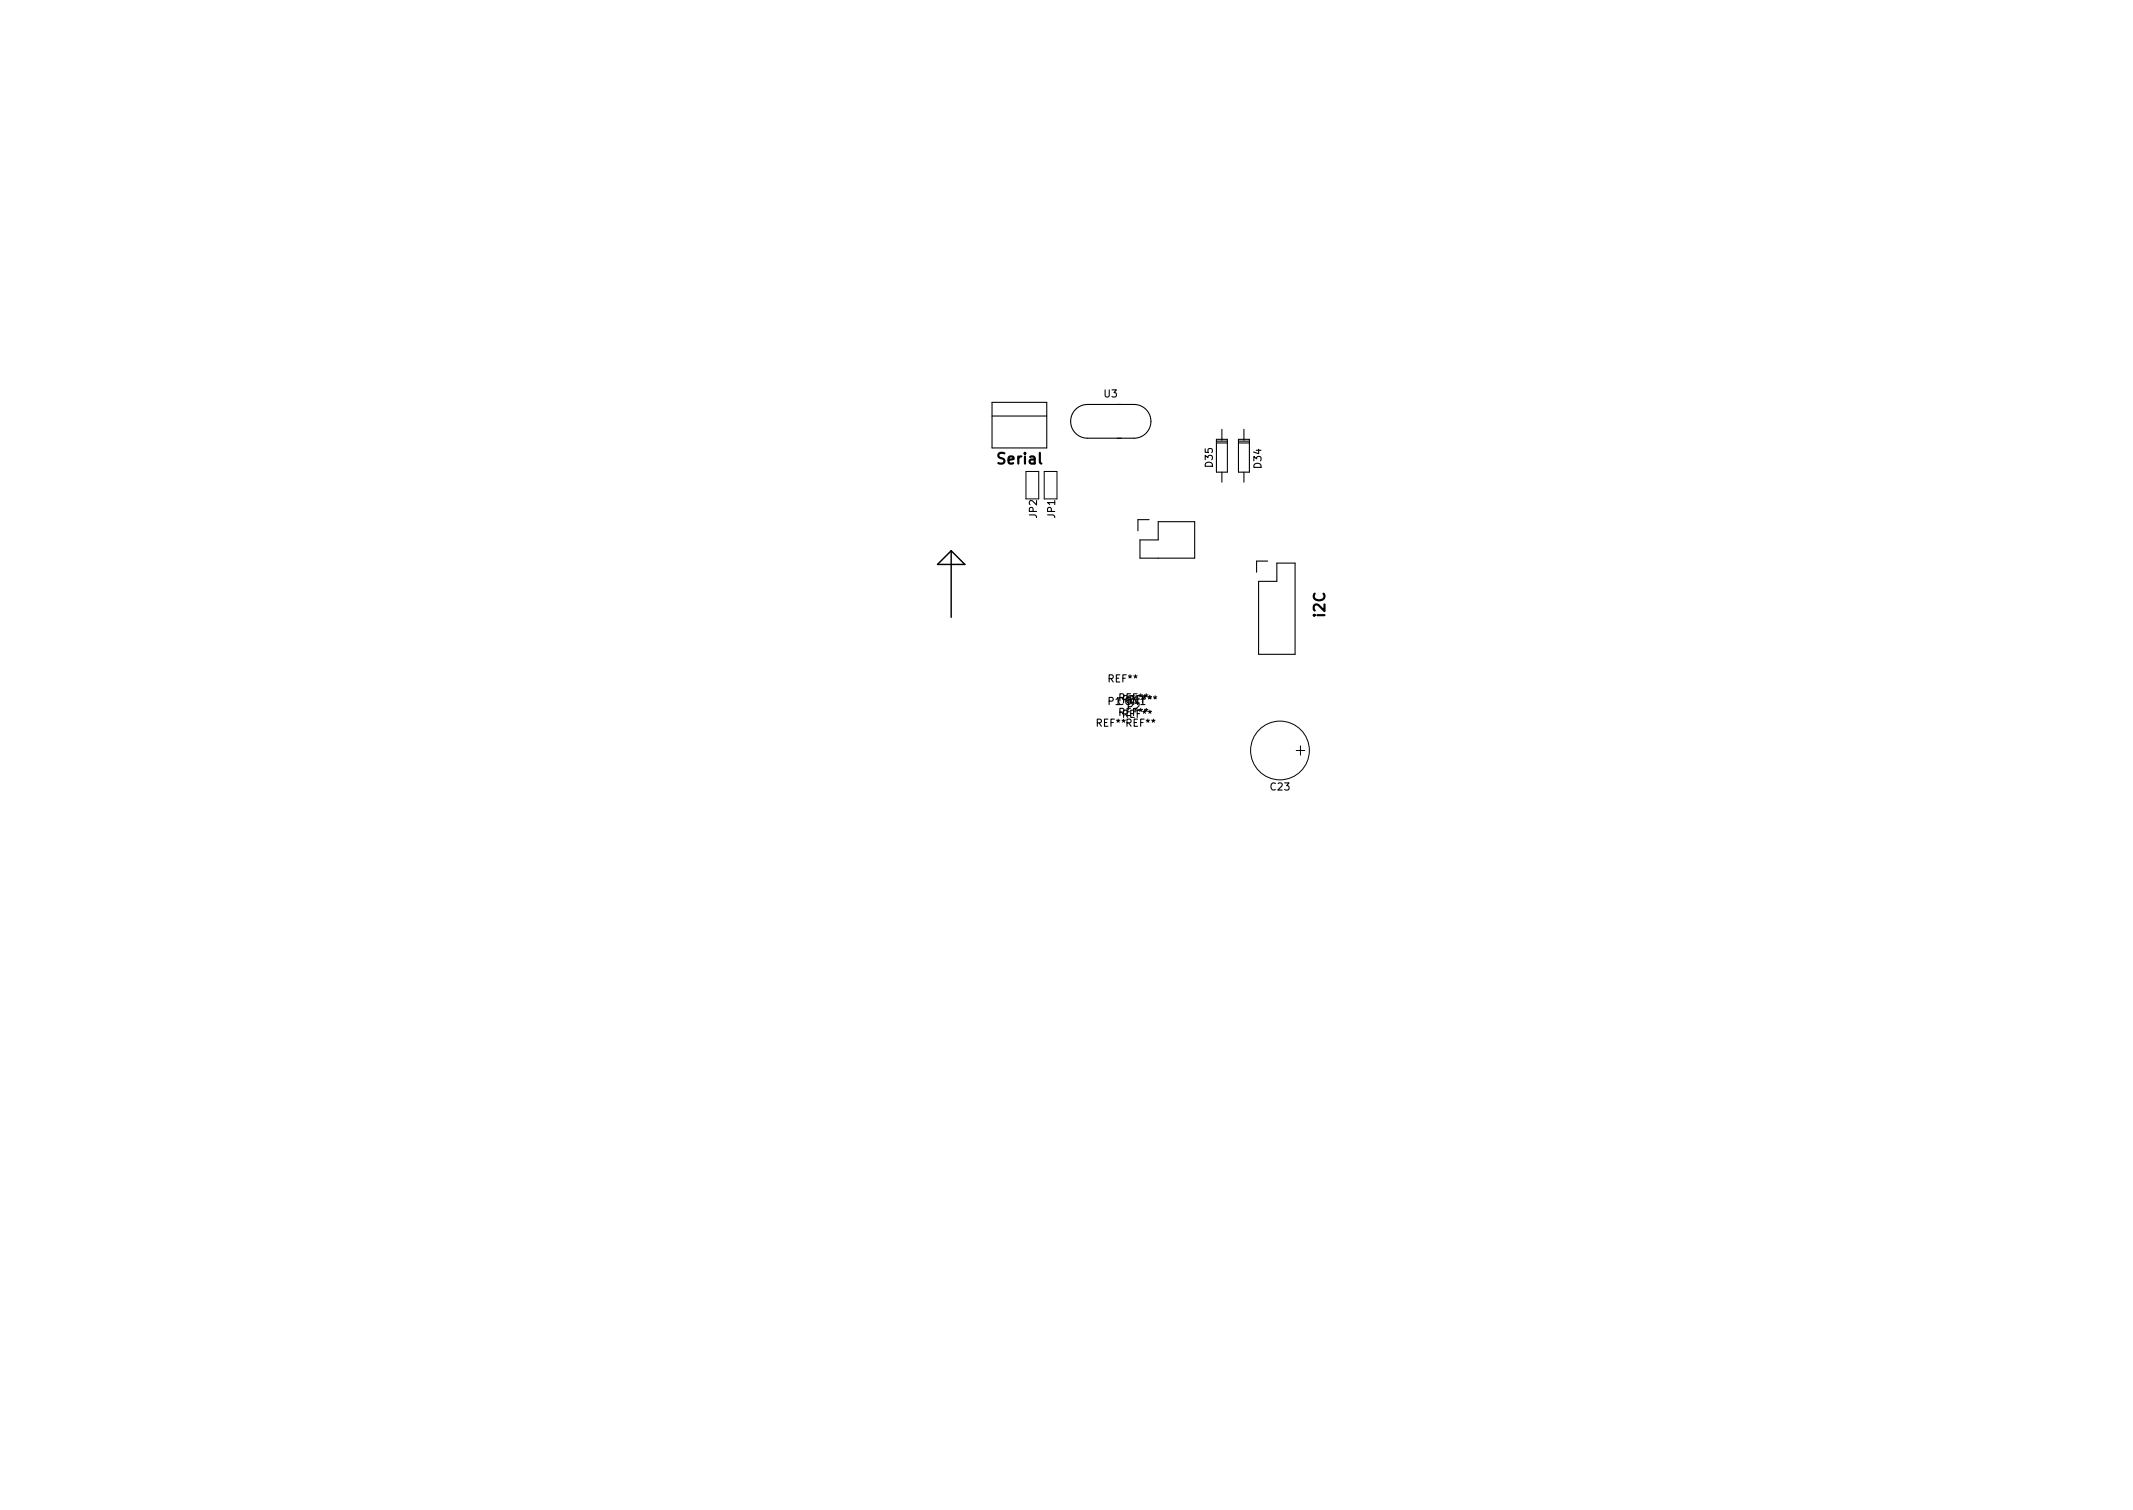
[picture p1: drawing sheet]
<svg xmlns="http://www.w3.org/2000/svg" width="297mm" height="210mm" viewBox="0 0 297 210" stroke-linecap="round" stroke-linejoin="round" font-family="sans-serif">
<defs><g id="words">
<g font-size="2.1">
<text x="139.1" y="64.6">Serial</text>
<text x="184.5" y="85.8" transform="rotate(-90 184.5 85.8)">i2C</text>
</g>
<g font-size="1.4">
<text x="153.8" y="55.3">U3</text>
<text x="168.9" y="65" transform="rotate(-90 168.9 65)">D35</text>
<text x="175.7" y="65.1" transform="rotate(-90 175.7 65.1)">D34</text>
<text x="144.4" y="72.1" transform="rotate(-90 144.4 72.1)">JP2</text>
<text x="146.9" y="72.1" transform="rotate(-90 146.9 72.1)">JP1</text>
<text x="154.4" y="95">REF**</text>
<text x="152.8" y="101.2">REF** REF**</text>
<text x="155.9" y="99.7">REF**</text>
<text x="155.9" y="97.6">REF**</text>
<text x="157" y="98.9">P2</text>
<text x="177" y="110.1">C23</text>
</g>
</g></defs>
<path d="M132.5 76.7l1.9 1.9h-3.8zM132.5 76.7v9.3" fill="none" stroke="#000" stroke-width=".2"/>
<g fill="none" stroke="#000" stroke-width=".15">
<path d="M138.2 56h7.6v6.4h-7.6zM138.2 57.9h7.6M149.8 57a2.35 2.35 0 0 1 1.6-.7h6.5a2.35 2.35 0 0 1 2.4 2.4 2.35 2.35 0 0 1-2.4 2.3h-6.5a2.35 2.35 0 0 1-2.1-1.4 2.35 2.35 0 0 1 .5-2.6zM170.2 59.8v1.5M173.2 59.8v1.5M160 72.4h-1.5v1.5M161.3 72.6h5.1v5.1h-7.7v-2.5h2.6zM169.4 61.7h1.5M169.4 61.4h1.5M169.4 61.2h1.5v4.5h-1.5zM170.2 65.7v1.4M172.5 61.7h1.5"/>
<path d="M172.5 61.4h1.5M172.5 61.2h1.5v4.5h-1.5zM173.2 65.7v1.4M176.5 78.1h-1.5v1.6M154.5 97.6h.4l.1-.2v-.2l-.5-.1v1M155.4 97.4l.3-.3v1M155.4 98.1h.6M159.9 97l.2 .1 .2-.1M159.9 99l.2 .1 .3-.1M159.9 97l.2 .1 .3-.1M160 97.3l.1-.2 .1 .2M160 99.3l.1-.2 .2 .2"/>
<path d="M160 97.3l.1-.2 .2 .2M160.6 97l.3 .1 .2-.1M160.7 97.3l.2-.2 .1 .2M160.9 96.9v.2M175.3 80.9h2.5v-2.5h2.5v12.7h-5z"/>
</g>
<g fill="none" stroke="#000" stroke-width=".14">
<path d="M142.9 65.6h1.8v3.9h-1.8zM145.4 65.6h1.8v3.9h-1.8zM180.5 104.5h1.2M181.1 103.8v1.3"/>
<circle cx="178.2" cy="104.5" r="4.1"/>
</g>
<use href="#words"/>
</svg>
